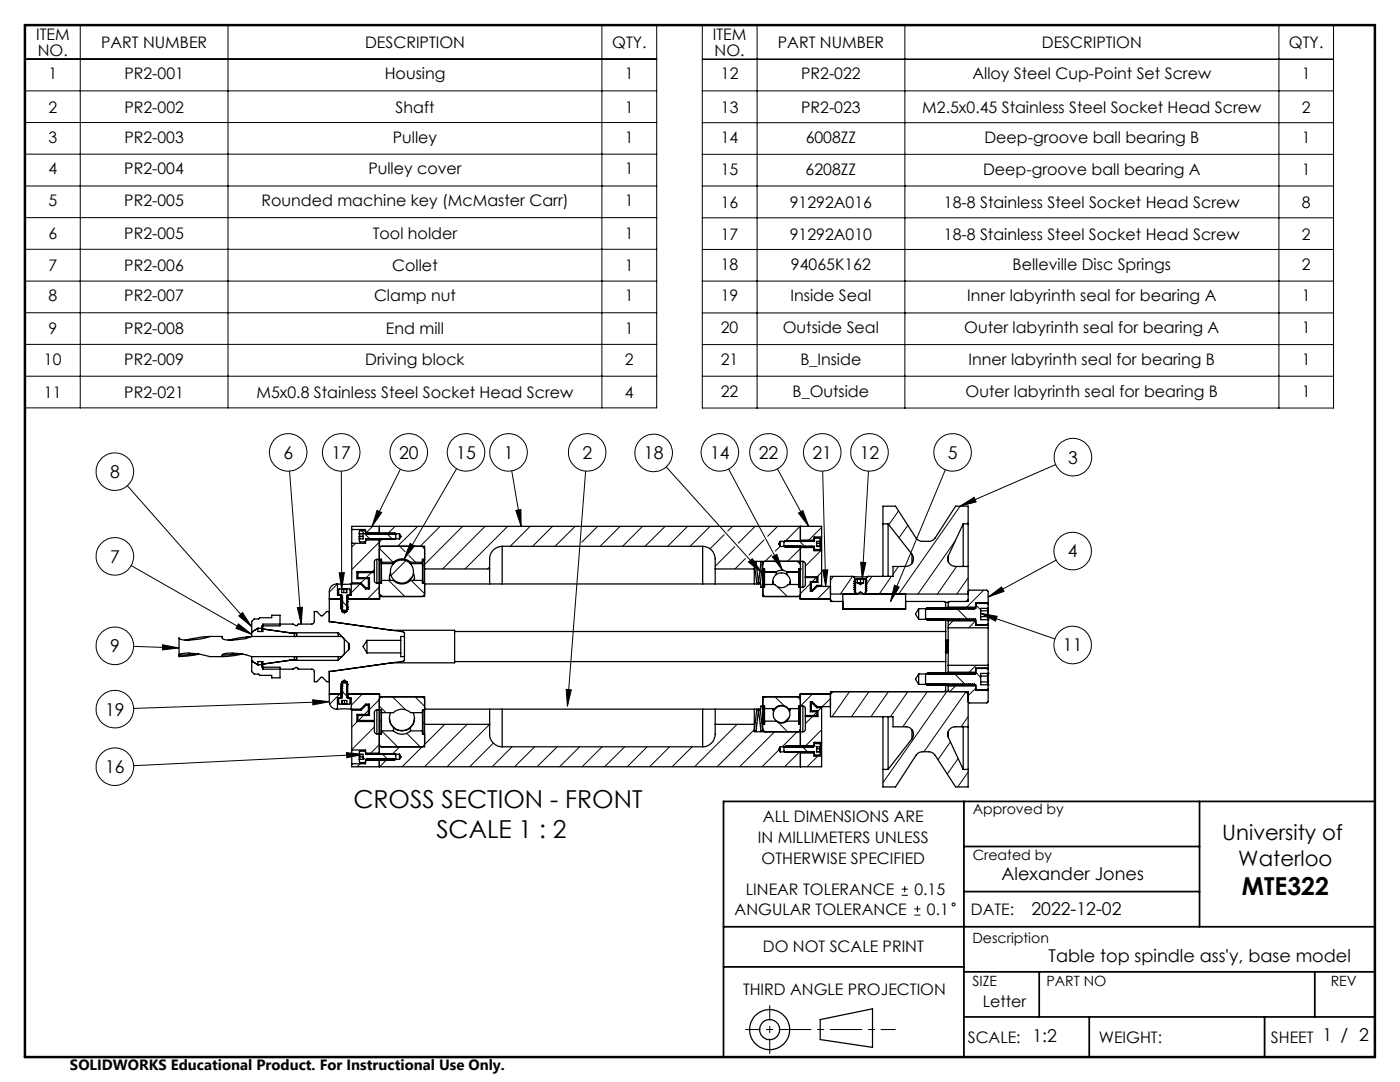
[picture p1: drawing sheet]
<svg xmlns="http://www.w3.org/2000/svg" width="279mm" height="216mm" viewBox="0 0 279 216" stroke-linecap="round" stroke-linejoin="round" font-family="sans-serif">
<defs><g id="words">
<g font-size="4.9">
<text x="70.5" y="161.2">CROSS SECTION - FRONT</text>
<text x="87.1" y="167.2">SCALE 1 : 2</text>
<text x="247.8" y="178.6">MTE322</text>
</g>
<g font-size="4.2">
<text x="243.9" y="167.6">University of</text>
<text x="247.1" y="172.8">Waterloo</text>
</g>
<g font-size="3.5">
<text x="22" y="95.4">8</text>
<text x="56.6" y="91.5">6</text>
<text x="66.2" y="91.5">17</text>
<text x="79.6" y="91.5">20</text>
<text x="91.1" y="91.5">15</text>
<text x="100.5" y="91.5">1</text>
<text x="116.2" y="91.5">2</text>
<text x="128.5" y="91.6">18</text>
<text x="141.7" y="91.5">14</text>
<text x="151.4" y="91.5">22</text>
<text x="162.2" y="91.5">21</text>
<text x="171.6" y="91.5">12</text>
<text x="189.1" y="91.5">5</text>
<text x="213.2" y="92.5">3</text>
<text x="22" y="112.3">7</text>
<text x="213.1" y="111.2">4</text>
<text x="22" y="130.1">9</text>
<text x="212.1" y="130">11</text>
<text x="21" y="142.8">19</text>
<text x="21" y="154.3">16</text>
<text x="199.9" y="175.6">Alexander Jones</text>
<text x="205.9" y="182.6">2022-12-02</text>
<text x="209.3" y="192">Table top spindle ass'y, base model</text>
</g>
<g font-size="3.2">
<text x="7.2" y="8">ITEM</text>
<text x="7.6" y="11.2">NO.</text>
<text x="20.2" y="9.6">PART NUMBER</text>
<text x="72.9" y="9.6">DESCRIPTION</text>
<text x="122.2" y="9.6">QTY.</text>
<text x="142.3" y="8">ITEM</text>
<text x="142.6" y="11.2">NO.</text>
<text x="155.2" y="9.6">PART NUMBER</text>
<text x="207.9" y="9.6">DESCRIPTION</text>
<text x="257.2" y="9.6">QTY.</text>
<text x="9.7" y="15.8">1</text>
<text x="24.8" y="15.8">PR2-001</text>
<text x="76.8" y="15.8">Housing</text>
<text x="124.7" y="15.8">1</text>
<text x="143.9" y="15.9">12</text>
<text x="159.9" y="15.9">PR2-022</text>
<text x="194.1" y="15.9">Alloy Steel Cup-Point Set Screw</text>
<text x="259.8" y="15.9">1</text>
<text x="9.7" y="22.5">2</text>
<text x="24.8" y="22.5">PR2-002</text>
<text x="79" y="22.5">Shaft</text>
<text x="124.7" y="22.5">1</text>
<text x="143.9" y="22.5">13</text>
<text x="159.9" y="22.5">PR2-023</text>
<text x="184.1" y="22.5">M2.5x0.45 Stainless Steel Socket Head Screw</text>
<text x="259.8" y="22.5">2</text>
<text x="9.7" y="28.5">3</text>
<text x="24.8" y="28.5">PR2-003</text>
<text x="78.4" y="28.5">Pulley</text>
<text x="124.7" y="28.5">1</text>
<text x="143.9" y="28.5">14</text>
<text x="160.8" y="28.5">6008ZZ</text>
<text x="196.5" y="28.5">Deep-groove ball bearing B</text>
<text x="259.8" y="28.5">1</text>
<text x="9.7" y="34.8">4</text>
<text x="24.8" y="34.8">PR2-004</text>
<text x="73.5" y="34.8">Pulley cover</text>
<text x="124.7" y="34.8">1</text>
<text x="143.9" y="34.8">15</text>
<text x="160.8" y="34.8">6208ZZ</text>
<text x="196.2" y="34.8">Deep-groove ball bearing A</text>
<text x="259.8" y="34.8">1</text>
<text x="9.7" y="41.1">5</text>
<text x="24.8" y="41.1">PR2-005</text>
<text x="52.2" y="41.1">Rounded machine key (McMaster Carr)</text>
<text x="124.7" y="41.1">1</text>
<text x="143.9" y="41.5">16</text>
<text x="157.6" y="41.5">91292A016</text>
<text x="188.4" y="41.5">18-8 Stainless Steel Socket Head Screw</text>
<text x="259.8" y="41.5">8</text>
<text x="9.7" y="47.8">6</text>
<text x="24.8" y="47.8">PR2-005</text>
<text x="74.4" y="47.8">Tool holder</text>
<text x="124.7" y="47.8">1</text>
<text x="143.9" y="47.8">17</text>
<text x="157.6" y="47.8">91292A010</text>
<text x="188.4" y="47.8">18-8 Stainless Steel Socket Head Screw</text>
<text x="259.8" y="47.8">2</text>
<text x="143.8" y="53.8">18</text>
<text x="157.9" y="53.8">94065K162</text>
<text x="202.1" y="53.8">Belleville Disc Springs</text>
<text x="259.8" y="53.8">2</text>
<text x="9.7" y="54.1">7</text>
<text x="24.8" y="54.1">PR2-006</text>
<text x="78.3" y="54.1">Collet</text>
<text x="124.7" y="54.1">1</text>
<text x="9.7" y="60.1">8</text>
<text x="24.8" y="60.1">PR2-007</text>
<text x="74.6" y="60.1">Clamp nut</text>
<text x="124.7" y="60.1">1</text>
<text x="143.8" y="60.1">19</text>
<text x="157.8" y="60.1">Inside Seal</text>
<text x="193" y="60.1">Inner labyrinth seal for bearing A</text>
<text x="259.8" y="60.1">1</text>
<text x="9.7" y="66.7">9</text>
<text x="24.8" y="66.7">PR2-008</text>
<text x="77" y="66.7">End mill</text>
<text x="124.7" y="66.7">1</text>
<text x="143.8" y="66.5">20</text>
<text x="156.2" y="66.5">Outside Seal</text>
<text x="192.4" y="66.5">Outer labyrinth seal for bearing A</text>
<text x="259.8" y="66.5">1</text>
<text x="8.8" y="72.8">10</text>
<text x="24.8" y="72.8">PR2-009</text>
<text x="72.9" y="72.8">Driving block</text>
<text x="124.7" y="72.8">2</text>
<text x="143.8" y="72.8">21</text>
<text x="159.7" y="72.8">B_Inside</text>
<text x="193.3" y="72.8">Inner labyrinth seal for bearing B</text>
<text x="259.8" y="72.8">1</text>
<text x="8.8" y="79.4">11</text>
<text x="24.8" y="79.4">PR2-021</text>
<text x="51.2" y="79.4">M5x0.8 Stainless Steel Socket Head Screw</text>
<text x="124.7" y="79.4">4</text>
<text x="143.8" y="79.1">22</text>
<text x="158.2" y="79.1">B_Outside</text>
<text x="192.7" y="79.1">Outer labyrinth seal for bearing B</text>
<text x="259.8" y="79.1">1</text>
<text x="152.3" y="164.1">ALL DIMENSIONS ARE</text>
<text x="151.3" y="168.2">IN MILLIMETERS UNLESS</text>
<text x="152" y="172.4">OTHERWISE SPECIFIED</text>
<text x="148.9" y="178.6">LINEAR TOLERANCE</text>
<text x="182.5" y="178.6">0.15</text>
<text x="146.6" y="182.6">ANGULAR TOLERANCE</text>
<text x="185" y="182.6">0.1</text>
<text x="193.8" y="182.6">DATE:</text>
<text x="152.2" y="190">DO NOT SCALE PRINT</text>
<text x="148.3" y="198.5">THIRD ANGLE PROJECTION</text>
<text x="196.1" y="200.9">Letter</text>
<text x="193.1" y="208.1">SCALE: 1:2</text>
<text x="219.3" y="208.1">WEIGHT:</text>
<text x="253.6" y="208.1">SHEET 1 / 2</text>
</g>
<text font-size="3" x="14" y="213.5">SOLIDWORKS Educational Product. For Instructional Use Only.</text>
<g font-size="2.8">
<text x="194.1" y="162.5">Approved by</text>
<text x="194.1" y="171.5">Created by</text>
<text x="194.1" y="188.1">Description</text>
<text x="194.1" y="196.7">SIZE</text>
<text x="208.8" y="196.7">PART NO</text>
<text x="265.6" y="196.7">REV</text>
</g>
</g></defs>
<g fill="none" stroke="#000" stroke-width=".2">
<path d="M5.1 5h126v76.4h-126zM5.1 11.8h126M5.1 18.1h126M16 5v76.4M45.5 5v76.4M120.1 5v76.4M140.2 5h125.9v76.4h-125.9zM140.2 18.1h125.9M140.2 11.8h125.9M151.1 5v76.4M180.6 5v76.4M255.2 5v76.4"/>
<path d="M5.1 24.4h126M5.1 30.8h126M5.1 37.1h126M140.2 30.8h125.9M140.2 37.1h125.9M140.2 24.5h125.9M5.1 43.4h126M5.1 49.7h126M5.1 56.1h126M140.2 56.1h125.9M140.2 43.5h125.9M140.2 49.8h125.9"/>
<path d="M5.1 62.4h126M5.1 68.7h126M5.1 75.1h126M140.2 75.1h125.9M140.2 62.4h125.9M140.2 68.8h125.9M25.4 96.9l24.8 28.2M57.8 94l2.3 30.5M68.1 94l.1 23.6M79.9 93.6l-5.6 11.4M91.1 93.5l-10.5 18M102.1 93.9l1.9 11.1"/>
<path d="M116.9 94l-3.7 46.9M133 93.2l19 21.1M145.4 93.6l10.7 20.2M155.2 93.6l6.2 11.4M164.2 94l.6 23M173.3 94l-1.2 21.5M188.7 93.7l-11 26.3M210.7 92.7l-19.1 8.3M26.2 112.9l24 13.7M67.3 116.5l-1.6 1.6M67.7 114.3h1l-.5 3.3zM68.2 119.9l1.1 1.1"/>
<path d="M69.6 118.8l-.1 .1M71 108.4l-.8 .7M71.9 116.5l-1.8 1.8M72.1 105.9l1.7 1.6M72.9 115.5l-.9 .8M74.1 114.3l-1 1M74.3 105.1l-1.2 1.2M74.7 113.6l-.4 .5M75.2 101.8l1 .5-1.9 2.7zM75.7 118.5l.6 .5M75.7 117.1l-2.4 2.4M75.7 109.5l2.8 2.7"/>
<path d="M76.1 112.2l-.3 .3M76.3 107.5l-6.1 6.2M77.2 106.4l1.1 1.2M77.6 115.8l3.2 3.2M78.8 105l-1.4 1.5M79.8 109l1.1 1.1M81 111.9l-3 2.9M81.6 110.8l1.3 1.4M81.8 108.4l.9 .5-2.1 2.6zM82.1 115.8l2.6 2.7M82.3 115l-1.1 1.1M83.4 105l-4.1 4"/>
<path d="M84.2 109l.5 .5M84.6 112.7l-.3 .3M87.8 105l-3.9 4M92.3 105l-7.6 7.6M96.8 105l-8.5 8.5M97.7 113.1l-.4 .4M101.3 105l-8.5 8.5M102.9 101.8l1.1-.1v3.3zM105.8 105l-4 4M110.3 105l-4 4M114.8 105l-4 4M119.3 105l-3.2 3.2"/>
<path d="M123.8 105l-4 4M128.2 105l-4 4M132.8 105l-4.1 4M137.2 105l-4 4M141.7 105l-4 4M144.5 106.7l-2.8 2.8M146.2 105l-1 1M146.6 109.1l-3.9 3.9M148.8 111.4l-2.1 2.1M149.4 112.1l.7-.6 1.9 2.8zM150.7 105l-3.3 3.4M152.2 112.5l-.4 .4"/>
<path d="M152.2 118.6l.4 .4M152.5 107.7l-3 3M152.6 116.6l-.3 .3M154 110.7l-1.3 1.3M154.1 111.1l.9-.5 1.1 3.2zM154.6 112l.1 .1M155.2 117.1l1.9 1.9M155.2 105l-2 2M155.7 109l-1 1M156.3 113.7l.1 .1M159.1 112l.6 .6M159.2 116.6l.2 .2"/>
<path d="M159.3 102.4l.9-.5 1.2 3.1zM159.5 107.9l1.1 1.1M159.6 114.1l-.2 .2M159.7 105l-3 3M159.9 109.3l-2.7 2.7M161.7 116.5l-2 2M162 116.2h-.1M162.9 115.3l-.8 .7M163.4 107.4l.3 .3M163.8 109.9l-3.1 3.1M163.9 105.3l-2.5 2.5M164 114.2l-.9 .9"/>
<path d="M164.2 113.7h1l-.4 3.3zM165.6 117l-2.5 2.5M166.3 115l-.6 .8M170.1 115l-2.4 3.5M171.1 116.1l-.5 .4M171.8 112.2l1 .1-.7 3.2zM174 115l-1.2 1.8M177.9 115l-2.4 3.5M178.5 116.8l1 .4-1.8 2.8zM179.3 102l-1.9 2.7M179.3 113l-1.1 1.6M181.2 104.8l-1.8 2.5"/>
<path d="M190.7 107.9l-7.5 10.6M190.9 113l-3.8 5.5M191.6 101l-12.2 17.5M191.6 101l2.8-1.8 .4 1zM193.2 104.2l-.2 .3M193.2 115.3l-2.2 3.2M196.3 117.8l-3.4 3.3M197.2 119.1l2.7-2 .5 .9zM210.8 111.8l-13.6 7.3M26.7 129l9 .3M32.4 128.7l3.3 .6-3.3 .4zM47.6 124.5l2.6 2.1-3.1-1.2z"/>
<path d="M47.7 122.9l.7-.7 1.8 2.9zM59.3 121.2h1.1l-.3 3.3zM62.4 139.6l3.3 .4-3.3 .7zM67.8 138.5l-2 2M68.1 137.8l.1 .1M68.2 137.9l1 1M69.6 139.3l.2 .2M72.3 138.5l-2.2 2.2M75.7 139.6l-2 2M78.3 139l2.6 2.6M82.8 139l1.9 1.9M113 137.5l1 .2-.8 3.2z"/>
<path d="M154.7 139l1.8 1.8M159.1 139l.6 .6M162.1 138.5l-2.4 2.4M165.7 139.4l-1.6 1.6M169.5 138l-3.4 5M173.4 138l-3.5 5M177.3 138l-3.5 5M181.2 138l-3.5 5M185.1 138l-4.9 7M188.9 138l-12.7 18.2M190.2 123.9l-1 1M190.4 134.3l2.3 2.3"/>
<path d="M190.7 136.9l-1.2 1.1M190.9 121.4l2.4 2.3M192.8 138.1l-8.4 11.9M194.7 123.9l-1.4 1.4M194.7 137.3l-1.5 1.5M194.7 134.2l1 1M194.7 120.7l1 1M194.8 132.8l-1.4 1.3M195.7 122.4l14.8 5.1M195.7 122.4l3.3 .6-.3 .9zM197.2 136.6v.1M65.7 140l-39 1.4"/>
<path d="M69.1 150.2l3.4 .3-3.3 .7zM71.3 144l-1.1 1.1M71.9 152.4l-.6 .6M72.5 151.1l.5 .5M72.5 150.5l-45.8 2.3M72.5 142.8l-1 1M73.5 141.8l-.8 .8M74.7 145.1l-4.5 4.5M75.7 140.9l1.3 1.3M75.7 148.6l-1.7 1.7M76.1 143.7l-.3 .3M76.2 145.8l3.1 3.2"/>
<path d="M76.3 150.4l1.1 1.2M77.3 151.5l-1.5 1.5M79.8 149l-1.5 1.5M81.2 146.3l2.7 2.7M84.2 149l-3.9 4M84.6 144.1l-.3 .4M88.8 144.5l-4.1 4.1M93.2 144.5l-8.5 8.5M97.7 144.5l-8.5 8.5M98.5 148.3l-4.8 4.7M102.2 149l-4 4M106.7 149l-4 4"/>
<path d="M111.2 149l-4 4M115.7 149l-4 4M120.2 149l-4 4M124.7 149l-4.1 4M129.2 149l-4 4M133.6 149l-4 4M138.1 149l-4 4M147.1 144.5l-8.5 8.5M150.5 145.6l-7.4 7.4M150.7 144.1l.4 .3M152 144.1l-.3 .3M152.2 145.6l.5 .4"/>
<path d="M152.6 143.5l-.3 .3M154.6 146l-7 7M154.9 141.2l-.2 .3M155.3 144.1l1.9 1.9M155.5 149.6l-3.4 3.4M156.5 149.8l.2 .3M157.6 143.1l-1.1 1M159.1 146l-3 3M159.6 150l-3 3M159.6 141l-.2 .3M160.1 149l1.1 1.1M162.1 143l-1.4 1.4"/>
<path d="M163 142.1l-.7 .7M163.2 150.9l-2.1 2.1M163.9 141.2l-.7 .7M164 145.6l-3.2 3.2M189.7 148l-2.5 3.6M191.2 151.4l-2.1 3M193.2 143l-1.4 2M193.2 154.1l-2.1 2.9M180 178.6h1.2M180 177.4h1.2M180.6 176.8v1.2M182.5 182.6h1.2"/>
<path d="M182.5 181.4h1.2M183.1 180.8v1.2"/>
<circle cx="22.9" cy="94.1" r="3.7"/>
<circle cx="57.5" cy="90.3" r="3.8"/>
<circle cx="68.1" cy="90.3" r="3.8"/>
<circle cx="81.6" cy="90.3" r="3.7"/>
<circle cx="93" cy="90.3" r="3.8"/>
<circle cx="101.5" cy="90.3" r="3.7"/>
<circle cx="117.2" cy="90.3" r="3.7"/>
<circle cx="130.5" cy="90.4" r="3.7"/>
<circle cx="143.7" cy="90.3" r="3.8"/>
<circle cx="153.4" cy="90.3" r="3.7"/>
<circle cx="164.1" cy="90.3" r="3.7"/>
<circle cx="173.5" cy="90.3" r="3.7"/>
<circle cx="190.1" cy="90.3" r="3.7"/>
<circle cx="214.1" cy="91.2" r="3.7"/>
<circle cx="22.9" cy="111" r="3.7"/>
<circle cx="214.1" cy="109.9" r="3.7"/>
<circle cx="22.9" cy="128.9" r="3.7"/>
<circle cx="214.1" cy="128.7" r="3.7"/>
<circle cx="22.9" cy="141.5" r="3.7"/>
<circle cx="22.9" cy="153" r="3.7"/>
<circle cx="190.3" cy="180.5" r=".29"/>
</g>
<g fill="none" stroke="#000" stroke-width=".25">
<path d="M65.7 119.5h2.5M67.3 116.5h2.8M67.3 116.5a1.5 1.5 0 0 0-1.6 1.5v6.1h.5M67.3 116.5v2.3h.8M68 118.8v.7M68.1 119.5h.1M68.1 119l.1 .1M68.1 119.2l.1 .1M68.1 118.8l.1 .1M68.1 119.9l.1 .1M68.1 119.7l.1 .1M68.1 119.5l.1 .1"/>
<path d="M68.1 118.8h.1M68.1 119.9h.1M68.1 119.7h.1M68.1 119h.1M68.1 119.2h.1M68.2 117.5v.1M68.2 117.5h.1M68.2 117.5h.4M68.2 117.5l-.6 .1 .1 1.2M68.2 117.6v.7h1v-.7M68.2 119.8h.1M68.2 119.8l-.1 .1"/>
<path d="M68.2 119.6l-.1 .1M68.2 119.3l-.1 .2M68.2 119.3h.1M68.2 119.1l-.1 .1M68.2 118.9l-.1 .1M68.2 119.5v2.5M68.6 117.5h.5M68.6 117.5v.8M69.1 117.5l.1 .1M69.1 117.5h.2M69.1 117.5v.8M69.2 119.7h.1"/>
<path d="M69.2 118.8h.1M69.2 118.8l.2 .1M69.2 119.5h.1M69.2 119.5l.2 .1-.2 .1M69.2 119.7l.2 .1M69.2 119.9l.2 .1M69.2 119.9h.1M69.3 117.5l.6 .1-.2 1.2M69.3 117.5l-.1 .1M69.3 118.9h.1M69.3 119.8h.1M69.3 119.1h.1"/>
<path d="M69.3 119.3h.1M69.4 118.9l-.2 .1 .2 .1M69.4 119.1l-.2 .1 .2 .1M69.4 119.3h.1M69.4 119.3l-.2 .2M69.4 119.8l-.2 .1M69.4 119.8h.1M69.5 118.8v.7M70.1 116.5v2.3h-.9M70.2 116.3v.2M70.2 105.7v2.7M70.2 105.7h2.8v.8"/>
<path d="M70.2 105.7v-.7h93.8v2.1M70.2 108.4v7.9M70.2 116.3h1.8M71.4 115.3v.2M71.4 115.3h2.3v2.2h-.7l-1-1h-1.9M71.7 107.5h.1M71.7 107.5v.1M71.7 106.5h.1M71.7 106.4v.1M71.7 107v.5M71.7 106.5v.5M71.7 107.6l.1 .5 1.2-.1"/>
<path d="M71.7 106.4l.1 .1M71.7 107h.8M71.8 107.5l-.1 .1M71.8 106.5h.7v1h-.7M72 116.3v.3M72 116.3l1.1 1M73 107.7h2.7M73 106.3h2.7M73 106l-1.2-.1-.1 .5M73 107.6v-.1v.9h-2.8M73.1 117.3v.2M73.1 107.6h.1"/>
<path d="M73.1 106.5h.1M73.1 117.3h.4M73.1 106.4v.1M73.1 107.5v.1M73.1 106.4h.1M73.1 107.5h.1M73.2 107.5l-.1 .1M73.2 107.5l.1 .1M73.2 106.4l.1 .1M73.3 107.6h.1M73.3 106.5h.1M73.4 107.5l-.1 .1"/>
<path d="M73.4 106.4l-.1 .1M73.4 107.5h.1M73.4 106.4h.1M73.4 106.4l.1 .1 .1-.1M73.4 107.5l.1 .1M73.5 117.3v.2M73.5 107.6h.1M73.6 107.5l-.1 .1M73.6 106.4l.1 .1 .1-.1M73.6 107.5l.1 .1M73.6 106.4h.1M73.7 107.6h.1"/>
<path d="M73.8 107.5l-.1 .1M73.8 107.5l.2 .1M73.8 107.5h.1M73.8 106.4h.1M73.8 106.4l.1 .1 .1-.1M74 107.6h.1M74 107.5v.1M74 106.4l.2 .1 .1-.1M74 107.5l.2 .1M74 106.4h.1M74.2 107.6h.1M74.3 107.5l-.1 .1"/>
<path d="M74.3 107.5l.1 .1M74.3 106.4l.1 .1M74.3 106.4h.1M74.4 107.6h.1M74.4 106.5h.1M74.5 107.5l-.1 .1M74.5 107.5l.1 .1M74.5 106.4l-.1 .1M74.5 106.4l.1 .1 .1-.1M74.5 106.4h.1M74.6 107.6h.1M74.7 107.5l-.1 .1"/>
<path d="M74.7 114.1v.2M74.7 114.3v1.7l.2 .3 .3 .1M74.7 114.1h-3.5v1.4h2.3v1.8M74.7 106.4h.1M74.7 114.3h-3.3v1M74.7 107.5h.1M74.8 107.5v.1M74.8 106.4v.1M74.8 106.5h.1M74.9 107.6h.1M75 107.5l-.1 .1M75 107.5l.1 .1"/>
<path d="M75 107.5h.1M75 106.4l-.1 .1M75 106.4h.1M75 106.4l.1 .1M75 106.4h-.1M75.1 106.5h.1M75.1 107.6h.1M75.2 107.5l-.1 .1M75.2 106.4l-.1 .1M75.2 107.5h.1M75.2 106.4h.1M75.2 111.6l-.3 .1-.2 .3v2.1"/>
<path d="M75.2 107.5l.1 .1M75.2 106.4l.1 .1 .1-.1M75.2 111.6v4.8M75.2 111.6h.9v4.8h-.9M75.3 107.6h.1M75.4 107.5l-.1 .1M75.4 106.4l.1 .1 .1-.1M75.4 107.5l.1 .1M75.4 106.4h.1M75.5 107.6h.1M75.6 107.5l-.1 .1M75.6 107.5l.2 .1"/>
<path d="M75.6 107.5h.1M75.6 106.4h.1M75.6 106.4l.1 .1M75.7 111.6v4.8M75.7 111.9v4.5M75.7 111.6v.3M75.7 118.5l.3 .4 .3 .1M75.7 109h9v4.5M75.7 105v1.5h4M75.7 116.4v3.1M75.7 111.9h.1M75.8 106.5v-.1l.2 .1"/>
<path d="M75.8 107.6h.1M75.8 106.5h.1M75.8 111.6v4.8M75.8 107.5l.2 .1M75.8 107.5v.1M75.8 107.5h.1M76 106.5l.1-.1 .1 .1M76 107.6h.1M76 106.5h.1M76.1 107.5l.1 .1M76.1 107.5l-.1 .1M76.1 107.5h.1"/>
<path d="M76.1 115.8h2.4a2.47 2.47 0 0 0 3.5 0h2.3M76.1 112.5h2.4M76.1 112.2h2.4M76.2 107.6h.1M76.2 106.5h.1M76.2 106.5l.1-.1 .1 .1M76.3 109l-.3 .1-.3 .5M76.3 107.5l.1 .1M76.3 107.5l-.1 .1M76.3 107.5h.1M76.4 107.6h.1M76.4 106.5h.1"/>
<path d="M76.5 107.5l-.1 .1M76.5 106.4l-.1 .1M76.5 107.5h.1M76.5 106.4h.1M76.6 107.5v.1M76.6 106.4v.1M76.7 107.6h.1M76.7 106.5h.1M76.8 107.5l.1 .1M76.8 107.5h.1M76.8 107.5l-.1 .1M76.8 106.4l-.1 .1"/>
<path d="M76.8 106.4h.1M76.8 106.4l.1 .1M76.8 107.5h-.1M76.9 106.5l.1-.1 .1 .1M76.9 107.6h.1M76.9 106.5h.1M77 107.5l.1 .1M77 107.5l-.1 .1M77 107.5h.1M77.1 106.5l.1-.1 .1 .1M77.1 107.6h.1M77.1 106.5h.1"/>
<path d="M77.2 107.5l.1 .1M77.2 107.5l-.1 .1M77.2 107.5h.1M77.3 107.6h.1M77.4 107.5l.2 .1M77.4 107.5h.1M77.4 107.5l-.1 .1M77.4 106.4v.1M77.4 106.4h.1M77.4 106.4l.1 .1M77.6 106.5v-.1l.2 .1M77.6 107.6h.1"/>
<path d="M77.6 106.5h.1M77.6 107.5l.2 .1M77.6 107.5v.1M77.6 107.5h.1M77.8 107.6h.1M77.8 106.5h.1M77.9 107.5l-.1 .1M77.9 106.4l-.1 .1M77.9 107.5h.1M77.9 106.4h.1M77.9 107.5l.1 .1M77.9 106.4l.1 .1"/>
<path d="M77.9 114.3l-.1 .5v1M78 107.6h.1M78 106.5h.1M78 106.5l.1-.1 .1 .1M78.1 107.5l.1 .1M78.1 107.5l-.1 .1M78.1 107.5h.1M78.2 107.6h.1M78.2 106.5h.1M78.3 107.5l-.1 .1M78.3 106.4l-.1 .1M78.3 107.5h.1"/>
<path d="M78.3 106.4h.1M78.4 107.5l.1 .1M78.4 106.4v.1M78.5 107.6h.1M78.5 106.5h.1M78.5 112.2v.3M78.5 112.2a2.47 2.47 0 0 1 3.4 0M78.5 112.5h.1M78.6 107.5l.1 .1M78.6 107.5h.1M78.6 107.5l-.1 .1M78.6 106.4l-.1 .1"/>
<path d="M78.6 106.4h.1M78.6 106.4l.1 .1M78.6 107.5h-.1M78.7 107.6h.1M78.7 106.5h.1M78.8 106.4l-.1 .1M78.8 106.4h.1M78.8 106.4l.2 .3v.7l-.2 .1M78.8 107.5l-.1 .1M78.8 107.5h.1M79.7 106.5v1M79.7 107.5h-4v4.1"/>
<path d="M79.7 106.5l.3 .5-.3 .5M81.9 112.2v.3M81.9 112.5h.1M81.9 112.5h2.4M81.9 112.2h2.4M82.5 114.3l.2 1v.5M84.2 109l.4 .2 .1 .4M84.6 111.6v4.8M84.6 111.9h.1M84.7 118.5l-.1 .4-.4 .1M84.7 113.5v2.9M84.7 116.4v2.6h-8.9v.5h-6.5v2.5"/>
<path d="M84.7 111.6h-.4v4.8h.4M84.7 113.5h13M97.7 113.5v3M100.2 109a2.53 2.53 0 0 0-2.5 2.5v2M100.2 109v7.5M100.2 109h40M140.2 109a2.53 2.53 0 0 1 2.5 2.5v2M140.2 109v7.5M142.7 113.5v3M142.7 113.5h7.8M150.5 113.5v3M151 116.4v.1"/>
<path d="M151.4 116.3v.2M151.4 116.3l.3 .1M151.4 116.3l-.5-4.2-.4 .1 .5 4.2M151.4 116.3l-.4 .1M151.7 116.4v.1M152.2 112.2v.3M152.2 113.5v5.5h7.5v.5h6M152.2 113.5h.1M152.2 118.5l.2 .4 .3 .1M152.2 113.5h.4v3.7h-.8v-.7h-67.1M152.2 112.2l-.3-.1-.5 4.2M152.2 112.2l-.5 4.2"/>
<path d="M152.2 112.5v1M152.3 113.5v3.7M152.6 116.6h2a1.73 1.73 0 0 0 2.7 0h2.1M152.6 114.2h2.3M152.6 114.1h2.3M152.7 112l-.3 .1-.2 .4M154.3 116.6a1.74 1.74 0 0 1 1.7-2.3 1.74 1.74 0 0 1 1.6 2.3M154.9 114.2v.5M154.9 114.1v.1M154.9 114.1a1.82 1.82 0 0 1 2.2 0M155.7 108v1M155.7 109h4"/>
<path d="M155.7 108l-.3 .5 .3 .5M156.7 108l-.2 .2v.7l.2 .2 .1-.1M156.7 108h.1M156.8 109h.1M156.8 107.9l-.1 .1M156.8 107.9l.1 .1M156.8 109l.1 .1 .1-.1M156.8 107.9h.1M157 109h.1M157 107.9l-.1 .1M157 107.9h.1M157 107.9l.1 .1"/>
<path d="M157 109l.1 .1 .1-.1M157.1 114.2v.5M157.1 114.1v.1M157.1 114.2h2.3M157.1 114.1h2.3M157.2 108h.1M157.2 109h.1M157.2 107.9v.1M157.2 107.9l.1 .1M157.2 109l.1 .1M157.2 107.9h.1M157.3 109.1h.1"/>
<path d="M157.4 108h.1M157.4 109h.1M157.4 107.9v.1M157.4 109v.1M157.4 107.9h.1M157.5 107.9l.1 .1M157.5 109l.1 .1M157.6 108h.1M157.6 109.1h.1M157.7 109h.1M157.7 107.9l-.1 .1M157.7 109l-.1 .1"/>
<path d="M157.7 107.9h.1M157.7 107.9l.1 .1M157.7 109l.1 .1M157.8 109.1h.1M157.8 108h.1M157.9 109h.1M157.9 107.9l-.1 .1M157.9 107.9l.1 .1M157.9 109l.1 .1 .1-.1M157.9 109l-.1 .1M157.9 107.9h.1M158.1 109h.1"/>
<path d="M158.1 107.9l-.1 .1M158.1 107.9l.2 .1M158.1 109l.2 .1M158.1 107.9h.1M158.3 108h.1M158.3 109.1h.1M158.4 109h.1M158.4 107.9l-.1 .1M158.4 107.9l.1 .1M158.4 109l.1 .1 .1-.1M158.4 109l-.1 .1M158.4 107.9h.1"/>
<path d="M158.5 108h.1M158.6 109h.1M158.6 107.9l-.1 .1M158.6 107.9l.1 .1M158.6 109l.1 .1 .1-.1M158.6 107.9h.1M158.8 107.9l-.1 .1M158.8 107.9h.1M158.8 107.9l.1 .1M158.8 109l.1 .1 .1-.1M158.8 109h.1M159 108h.1"/>
<path d="M159 109h.1M159 107.9v.1M159 107.9l.1 .1M159 109l.1 .1M159 107.9h.1M159.1 109.1h.1M159.2 108h.1M159.2 112l.4 .1 .1 .4M159.2 109h.1M159.2 107.9v.1M159.2 109v.1M159.2 107.9h.1"/>
<path d="M159.3 107.9l.1 .1M159.3 109l.1 .1M159.4 108h.1M159.4 109.1h.1M159.5 109h.1M159.5 107.9l-.1 .1M159.5 109l-.1 .1M159.5 107.9h.1M159.5 107.9l.1 .1M159.5 109l.1 .1M159.6 109.1h.1M159.6 108h.1"/>
<path d="M159.6 113.5v3.7M159.7 109h.1M159.7 107.9l-.1 .1M159.7 107.9l.1 .1M159.7 109l-.1 .1M159.7 107.9h.1M159.7 109v3.5M159.7 109l.1 .1M159.7 113.5v6M159.7 113.5h.1M159.7 118.5l-.1 .4-.4 .1M159.7 105v3h-4"/>
<path d="M159.7 112.5v1M159.7 109.3h2.8M159.7 107.8h2.8M159.7 113.5h-.3v3.7h.8M159.8 109.1l.1-.1 .2 .1M159.8 109.1h.1M159.9 107.9l-.1 .1M159.9 107.9l.2 .1M159.9 107.9h.1M160.1 108h.1M160.1 109.1l.1-.1 .1 .1M160.1 109.1h.1"/>
<path d="M160.2 107.9l-.1 .1M160.2 107.9l.1 .1M160.2 107.9h.1M160.2 112l.4 .1 .1 .3v2.7M160.2 112v5.2M160.2 112h-9.7v1.5M160.3 109.1l.1-.1 .1 .1M160.3 109.1h.1M160.4 107.9l-.1 .1M160.4 107.9l.1 .1M160.4 107.9h.1M160.5 109.1h.1"/>
<path d="M160.6 107.9l-.1 .1M160.6 107.9h.1M160.6 107.9l.2 .1M160.6 109l.2 .1M160.6 109h.1M160.6 109l-.1 .1M160.7 115.1v.2M160.7 115.3v1.4l-.2 .4-.3 .1M160.7 115.1h2.5v1.1h-1.3v1.6M160.7 115.3h2.3v.7M160.8 109.1h.1M160.8 107.9v.1"/>
<path d="M160.8 109v.1M160.8 109h.1M160.8 107.9h.1M160.9 107.9v.1M160.9 109v.1M160.9 108h.1M160.9 109.1h.1M161 109.1h.1M161 107.9v.1M161 109v.1M161 109h.1M161 107.9h.1"/>
<path d="M161.1 107.9l.1 .1M161.1 109l.1 .1M161.2 108h.1M161.2 109.1h.1M161.3 107.9l-.1 .1M161.3 109l-.1 .1M161.3 109h.1M161.3 107.9h.1M161.3 107.9l.1 .1M161.3 109l.1 .1M161.4 109.1l.1-.1 .1 .1M161.4 109.1h.1"/>
<path d="M161.5 107.9l-.1 .1M161.5 107.9l.1 .1M161.5 107.9h.1M161.6 109.1h.1M161.7 107.9l-.1 .1M161.7 107.9h.1M161.7 107.9l.2 .1M161.7 109l.2 .1M161.7 109h.1M161.7 109l-.1 .1M161.9 109.1l.1-.1 .1 .1M161.9 109.1h.1"/>
<path d="M161.9 117.8v.2M161.9 117.8h.1M162 107.9l-.1 .1M162 107.9l.1 .1M162 107.9h.1M162 117.8v.2M162.1 109.1l.1-.1 .1 .1M162.1 109.1h.1M162.2 107.9l-.1 .1M162.2 107.9l.1 .1M162.2 107.9h.1M162.3 108h.1"/>
<path d="M162.3 109.1h.1M162.4 107.9l-.1 .1M162.4 107.9h.1M162.4 109h.1M162.4 109l-.1 .1M162.4 109l.1 .9h1.5M162.5 107.5l1.1-.1 .1 .6M163 108.4h.7M163 108.9h.7M163 116.8v.3M163 116v.2M163 116.8h1"/>
<path d="M163 116.8l-1 1M163 116h-1.3v2h.4l1-1h2.6M163.7 109v.1M163.7 108.9v.1M163.7 108.9v.2M163.7 108.4v.5M163.7 108v.4M163.7 107.9l-.7 .1v1h.7M163.7 109.1l-.1 .5-1.1-.1M164 116.8v.2M164 107.1v2.8M164 107.1h-1.5l-.1 .8"/>
<path d="M164 109.9v6.9M165.7 118.5h27.5M165.7 119.6l.4 .4M168.2 118.5v3h12.5v-3M170.2 115l.9 .1 2.2-.1M170.2 115h-4.5v5h2.5M170.2 115l.5 .5M170.5 117.6l.2 .2M170.5 117.2l.2 .2M170.5 116.8l.2 .2M170.5 116.4l.2 .2M170.5 116l.2 .2"/>
<path d="M170.5 116.8h.1M170.5 116h.1M170.5 116.4h.1M170.5 117.6h.1M170.5 117.2h.1M170.5 115.6l.2 .2M170.5 115.6h.1M170.6 118.1h.1M170.6 118.1l.1 .1M170.7 118.1v.1M170.7 115.5h.3M170.7 117.7v.1"/>
<path d="M170.7 117.3v.1M170.7 116.9v.1M170.7 116.5v.1M170.7 116.1v.1M170.7 115.7v.1M170.7 115.5v3M170.7 117.8l-.2 .2 .1 .1M170.7 117.4l-.2 .2M170.7 117l-.2 .2M170.7 116.6l-.2 .2M170.7 116.2l-.2 .2M170.7 115.8l-.2 .2"/>
<path d="M170.7 115.8h.1M170.7 117h.1M170.7 118.2h.1M171 115.5h.1M171 115.5l-.5 .1M171 115.5l.1 .1M171.1 116.3h1.2M171.1 115.5v.1M171.1 115.5l.4 .1 .2-.1M171.1 115.5h.6M171.1 115.6v.7M171.1 116.3l.6 .4 .6-.4"/>
<path d="M171.7 115.5l.4 .1 .2-.1M171.7 115.5h.6M171.7 115.5v.8M172.3 115.5h.1M172.3 115.5v.1M172.3 115.6v.7M172.4 115.5l.3 .1M172.4 115.5l-.1 .1M172.7 115.6l.3 .2M172.7 116.4h.1M172.7 116.4l.3 .2-.3 .2 .3 .2M172.7 117.6h.1"/>
<path d="M172.7 117.6l.3 .2-.3 .2 .1 .1-.4 .4-.7-.4-.7 .4-.3-.3M172.7 115.6h.1M172.8 115.5h-.3M172.8 115.5v3M173 115.8l-.3 .2 .3 .2-.3 .2M173 117l-.3 .2 .3 .2-.3 .2M173 115.8h.1M173 117h.1M173.3 115l-.5 .5M176.2 104.5v-3.5h2.5l4.1 6.4a1.57 1.57 0 0 0 1.3 .6h1.2a1.57 1.57 0 0 0 1.3-.6l4.1-6.4h2.5v3.5M176.2 104.5v10.5M176.2 104.5h1"/>
<path d="M177.2 104.5v10.5M177.2 104.5l4.8 6.1M182 110.6a1.5 1.5 0 0 1 .2 1.6 1.5 1.5 0 0 1-1.4 .8h-2.6v2h-4.9M182 110.6v1.8M189.3 110.9a1.53 1.53 0 0 0 1.3 2.1h2.6M189.3 110.9v1.2M192.2 104.5v8.5M192.2 104.5h1M192.2 104.5l-2.9 6.4M193.2 104.5v8.5M193.2 118l.3-.2h3.5l.2 .2v2.3M193.2 113v7h-3.7l-.3 .3v.8"/>
<path d="M193.2 119.6l-.4 .4M35.7 130.7l.1-.1a7.3 7.3 0 0 1 4.1-.1l2 .5h2.4M39 130.4l-3.3 .3M39.7 130.5l-.8 .2-3.2 .3v-.3M41.9 127l-1.6 .1-3.4 .6M41.9 127h2.4v.4l.5 .2a6.7 6.7 0 0 0 2.9 0l1.3-.2M41.9 127a10.4 10.4 0 0 1-6 .5l-.2-.2v3.4M44.3 130.7l.1-.1a2.44 2.44 0 0 1 2-.3l2.6 .3 1.2 .4M44.3 130.7v.3M46.4 127.6l-.9 .1M47.6 130.4l-3.3 .3M48.4 130.5l-1.6 .3-2.5 .2"/>
<path d="M49.4 127.1l-3 .5M49.4 127.1l-.4 .3M50.2 127l-.8 .1M50.2 126.1h.1M50.2 131.9h.1M50.2 131.9l1.3 .7M50.2 131v3l.5 .5h.9l.3 .3h2.3v.5h1.7v-2.2h-3.6v-.5M50.2 127h18l.5 .5v3l-.5 .5h-18M50.2 127l-1.2 .4M51.5 125.4h.1M51.5 132.6h.1M51.5 125.4l-1.3 .7"/>
<path d="M51.5 132.6v-.6h1v1.5h6l.6-.3 .5 .3h2.7l.4 .4v2.1h.5l1-.9 1 .9h.5M51.5 132.6h.7M51.5 125.4h.7M52.2 125.4v.6M52.2 132v.6M52.2 125.4h.1M52.3 125.4v.6M52.3 132v.6M52.3 125.4v-.5h3.6v-2.1h-1.7v.5h-2.3l-.3 .2h-.9l-.5 .5v3M52.3 132.6h-.1M52.5 125.5l6.2 .9M52.5 132.5h.1"/>
<path d="M52.5 125.5h.1M52.5 125.5l5.3 .8M57.8 131.8h.1M57.8 126.3h.1M57.8 126.3h9.7M57.8 131.8l-5.3 .7M57.8 131.8h9.7M58.7 131h.1M58.7 131.6l-6.2 .9M58.7 126.4l.5 .1v.5M58.7 126.4v.6M58.7 131v.6"/>
<path d="M59.2 131v.6h-.5M65.7 122h-.5l-.9 .9h-.2l-.9-.9h-.5v2.1l-.3 .4h-2.9l-.3 .3-.7-.3h-6v1.5h-1v-.6M65.7 124l14.8 2.1 .2 .2v.7M66.2 133.9h-.5v6.1a1.46 1.46 0 0 0 1.6 1.5M67.5 131v.8M67.5 126.3v.7M67.5 126.3l2.1 2.1M67.7 139.3l-.1 1.1 .6 .1M68 138.5v.8M68.1 121.5l.1 .1M68.1 121.3l.1 .1M68.1 121l.1 .1"/>
<path d="M68.1 120.8l.1 .1M68.1 120.6l.1 .1M68.1 120.6h.1M68.1 120.4h.1M68.1 120.2h.1M68.1 136.5h.1M68.1 136.5l.3-.2h.7l.1 .2M68.1 139.2l.1 .1h-.9v2.2M68.1 138.9l.1 .1M68.1 138.9h.1M68.1 138.7l.1 .1M68.1 138.5l.1 .1-.1 .1"/>
<path d="M68.1 138.3l.1 .1M68.1 138l.1 .1M68.1 137.8l.1 .1M68.1 137.8h.1M68.1 137.4h.1M68.1 137.1l.1 .2h-.1M68.1 137.1h.1M68.1 136.5l.1 .1M68.1 139.2h.1M68.1 138.9v.1M68.1 138.7h.1M68.1 138.5h.1"/>
<path d="M68.1 138.3h.1M68.1 138h.1M68.1 120.1v.1M68.1 137.3v.1M68.1 139.1v.1M68.1 121.3h.1M68.1 121h.1M68.1 120.8h.1M68.1 121.5h.1M68.2 122h1.1M68.2 136h1.1M68.2 136v2.5h-2.5"/>
<path d="M68.2 136l.5-.3 .6 .3M68.2 122l.5 .3 .6-.3M68.2 120.9h.1M68.2 120.4h.1M68.2 120.2h.1M68.2 121.6h.1M68.2 137.9h.1M68.2 137.4h.1M68.2 137h.1M68.2 136.8h.1M68.2 138.1h.1M68.2 121.4l-.1 .1"/>
<path d="M68.2 121.1l-.1 .2M68.2 121.1h.1M68.2 120.9l-.1 .1M68.2 120.7l-.1 .1M68.2 120.5l-.1 .1M68.2 120.3l-.1 .1M68.2 120l-.1 .1M68.2 120h.1M68.2 139.1h-.1M68.2 138.8l-.1 .1M68.2 138.4l-.1 .1M68.2 138.4h.1"/>
<path d="M68.2 138.1l-.1 .2M68.2 137.9l-.1 .1M68.2 137.7l-.1 .1M68.2 137.5h-.1l.1 .2M68.2 137l-.1 .1M68.2 136.8l-.1 .1 .1 .1M68.2 136.6l-.1 .1 .1 .1M68.2 136.6h.1M68.2 138.8h.1M68.2 139v.1M68.8 139.8v.7M69.2 121h.1"/>
<path d="M69.2 120.2h.1M69.2 121.3h.1M69.2 121.5h.1M69.2 120.8h.1M69.2 120.4h.1M69.2 138.9l.2 .1M69.2 138.5h.1M69.2 138h.1M69.2 136.9h.1M69.2 137.4h.1M69.2 136.7h.1M69.2 139.2h.2"/>
<path d="M69.2 138.7l.2 .1M69.2 121.5l.2 .1M69.2 120.2h.2M69.2 120.4h.2l-.2 .2M69.2 120.6h.1M69.2 120.6l.2 .1-.2 .1M69.2 120.8l.2 .1-.2 .1M69.2 121l.2 .1M69.2 121.3l.2 .1-.2 .1M69.2 136.5l.2 .1M69.2 136.7l.2 .1M69.2 136.9l.2 .1"/>
<path d="M69.2 137.1h.1M69.2 137.1l.2 .1M69.2 137.4h.2M69.2 137.8h.1M69.2 137.8l.2 .1M69.2 138l.2 .1M69.2 138.3l.2 .1M69.2 138.5l.2 .1M69.2 138.9h.1M69.2 137.1v.1M69.2 139.1v.1M69.3 138.5l.1 .1"/>
<path d="M69.3 138.5h6.5v.5h8.9v2.7M69.3 136v2.5M69.3 139.2h.1M69.3 139h.1M69.3 138.8h.1M69.3 138.6h.1M69.3 138.4h.1M69.3 138.1h.1M69.3 137.9h.1M69.3 137.7h.1M69.3 137.4h.1M69.3 137.2h.1"/>
<path d="M69.3 137h.1M69.3 136.8h.1M69.3 136.5l.1 .1M69.4 120h.1M69.4 120l-.2 .1M69.4 120.3l-.2 .1M69.4 121.1h.1M69.4 121.1l-.2 .2M69.4 121.6h.1M69.4 136.6h.1M69.4 136.6l-.2 .1M69.4 136.8l-.2 .1"/>
<path d="M69.4 137l-.2 .1M69.4 137.3h-.2M69.4 137.5h-.2l.2 .2M69.4 137.7l-.2 .1M69.4 137.9l-.2 .1M69.4 138.1l-.2 .2M69.4 138.4h.1M69.4 138.4l-.2 .1M69.4 138.6l-.2 .1M69.4 138.8l-.2 .1M69.4 139.1h-.2M69.4 139.2l.7 .1v2.2"/>
<path d="M69.4 121.6l-.3 .2h-.7l-.2-.2M69.4 120.2v.1M69.4 137h.1M69.4 137.2v.1M69.4 137.4v.1M69.4 138.8h.1M69.4 139v.1M69.5 138.5v.8M69.6 128.4l.1 .2v.9l-.1 .1M69.6 128.4v1.2M69.6 129.6l-2.1 2.2M69.7 139.3l.2 1.1-.6 .1"/>
<path d="M73.2 127.8v2.5M73.2 130.3h6.8M73.2 127.8h6.8M73.2 127.8l-.7 1.2 .7 1.3M75.7 138.5v12h4M76 139l-.3 .5M76.3 139a.54 .54 0 0 0-.6 .6M78.2 125.8h12.5v.2M80 127.8v2.5M80 130.3v.7h.7M80.7 131v.8l-.2 .1-14.8 2.1M80.7 127v4"/>
<path d="M80.7 127h-.7v.8M84.2 139a.54 .54 0 0 1 .5 .6M84.5 139l.2 .5M90.7 126v6M90.7 132h98M90.7 126h98M90.7 132v.3h-12.5M152.7 139l-.3 .1-.2 .4M159.2 139l.3 .1 .2 .4M159.7 138.9v.2M159.7 138.5v6M166.2 138l-.5 .5h-6v.5h-7.5v5.5"/>
<path d="M180.7 120h7.8l.2 .3v1.2h-5.4M183.3 134.5v2.1M183.3 121.5v2.1M183.3 123.6h5.4v2.4M183.3 136.6h5.4v1.2l-.2 .2M183.3 134.5l-.6 1 .6 1.1M183.3 121.5l-.6 1 .6 1.1M184.8 121.5h.1M184.8 136.5l.2 .3 .2-.3 .2 .3M184.8 136.5h.1M184.8 121.5l-.1 1.9 .2 .2M184.9 121.5h-.1"/>
<path d="M184.9 123.6h.1M185 121.3l-.2 .2M185 121.3l.2 .2M185 121.3l-.1 .1M185 134.5l-.1-.1-.2 .3 .1 1.8M185.1 134.5h-.1M185.2 134.3l-.2 .2M185.2 134.3l.2 .2M185.2 134.3h.1M185.3 121.5h-.1M185.4 123.5l-.2 .3-.2-.3-.1 .1M185.4 121.2l-.2 .3"/>
<path d="M185.4 136.8h.1M185.4 123.5h.1M185.4 121.2h.1M185.4 121.2v.1M185.4 134.5h.1M185.4 121.2l.2 .3M185.4 123.5l.2 .3 .2-.3 .2 .3M185.5 134.5h-.1M185.6 134.3l-.2 .2M185.6 134.3l.2 .2M185.6 134.3h.1M185.7 121.5h-.1"/>
<path d="M185.8 121.2l-.2 .3M185.8 121.2l.2 .3M185.8 121.2v.1M185.9 134.5h-.1M186 134.3l-.2 .2M186 136.5l-.2 .3-.2-.3-.2 .3M186 134.3h.1M186 121.5h.1M186 123.8h.1M186 136.5h.1M186 134.3l.2 .2M186 136.5l.2 .3 .2-.3 .2 .3"/>
<path d="M186.1 121.5h-.1M186.2 121.2l-.2 .3M186.2 121.2l.2 .3M186.2 121.2v.1M186.3 134.5h-.1M186.4 134.3l-.2 .2M186.4 134.3l.2 .2M186.4 134.3h.1M186.5 121.5h-.1M186.6 121.2l-.2 .3M186.6 123.5l-.2 .3-.2-.3-.2 .3M186.6 136.8h.1"/>
<path d="M186.6 123.5h.1M186.6 121.2h.1M186.6 121.2v.1M186.6 134.5h.1M186.6 121.2l.2 .3M186.6 123.5l.2 .3 .2-.3 .2 .3M186.7 134.5h-.1M186.8 134.3l-.2 .2M186.8 134.3l.2 .2M186.8 134.3h.1M186.9 121.5h-.1M187 121.2l-.2 .3"/>
<path d="M187 121.2l.2 .3M187 121.2v.1M187.1 134.5h-.1M187.2 134.3l-.2 .2M187.2 136.5l-.2 .3-.2-.3-.2 .3M187.2 134.3h.1M187.2 121.5h.1M187.2 123.8h.1M187.2 136.5h.1M187.2 134.3l.2 .2M187.2 136.5l.2 .3 .2-.3 .2 .3M187.3 121.5h-.1"/>
<path d="M187.4 121.2l-.2 .3M187.4 121.2l.2 .3M187.4 121.2v.1M187.5 134.5h-.1M187.6 134.3l-.2 .2M187.6 134.3l.2 .2M187.6 134.3h.1M187.7 121.5h-.1M187.8 121.2l-.2 .3M187.8 123.5l-.2 .3-.2-.3-.2 .3M187.8 136.8h.1M187.8 123.5h.1"/>
<path d="M187.8 121.2h.1M187.8 121.2v.1M187.8 134.5h.1M187.8 121.2l.2 .3M187.8 123.5l.2 .3 .2-.3 .2 .3M187.9 134.5h-.1M188 134.3l-.2 .2M188 134.3l.2 .2M188 134.3h.1M188.1 121.5h-.1M188.2 121.2l-.2 .3M188.2 121.2l.2 .3"/>
<path d="M188.2 121.2v.1M188.3 134.5h-.1M188.4 134.3l-.2 .2M188.4 136.5l-.2 .3-.2-.3-.2 .3M188.4 134.3h.1M188.4 121.5h.1M188.4 123.8h.1M188.4 136.5h.1M188.4 123.8l.2-.3 .2 .3M188.4 134.3l.2 .2M188.4 136.5l.2 .3 .2-.3 .2 .3M188.5 121.5h-.1"/>
<path d="M188.6 121.2l-.2 .3M188.6 121.2l.2 .3M188.6 120.2h.7M188.6 121.2v.1M188.7 127.8h.1M188.7 134.5h-.1M188.7 130l.2 .2M188.7 130v.1M188.7 127.8l.2 .2M188.7 130h.1M188.7 126v6M188.7 128l.2 2.3"/>
<path d="M188.7 127.8l.2 2.4M188.7 132v2.5h-5.4M188.8 134.3l-.2 .2M188.8 134.3l.2 .2M188.8 134.3h.1M188.8 134.3l-.1 .1M188.8 123.7v.1M188.9 128.1l.2 1.9M188.9 128h.1M188.9 128.1l.2 1.7 .2 .4M189 121.2l-.2 .3M189 123.5l-.2 .3"/>
<path d="M189 136.8h.1M189 123.5h.1M189 121.2h.1M189 134.5h.1M189 121.2l.2 .3M189 123.5l.2 .3M189.1 136.7l-.1 .1M189.1 130l-.2 .2M189.1 127.8l-.2 .2M189.1 127.8l.1 1.9M189.1 127.8h.1M189.1 130h.1"/>
<path d="M189.1 127.8l.1 .1M189.2 134.3l-.2 .2M189.2 134.3h.1M189.2 123.8l.2-.3 .2 .3M189.2 134.3l.2 .2M189.2 136.5l.2 .3M189.2 136.5l-.2 .3M189.2 134.1v.2M189.2 136.5v.4M189.2 125.3v7.5M189.2 121.1v.4M189.2 123.8v.1"/>
<path d="M189.2 136.9v.9l.3 .2M189.2 136.9h5.5M189.2 123.9v1.4M189.2 132.8v1.3M189.2 134.1h5.5M189.2 132.8h8M189.2 125.3h8M189.2 121.1h5.5M189.2 123.9h5.5M189.3 123.7l-.1 .1M189.4 121.2l-.2 .3M189.4 121.2l.2 .3"/>
<path d="M189.4 136.8l.2-.3 .2 .3M189.4 136.7v.1M189.6 134.3l-.2 .2M189.6 134.3l.2 .2M189.6 134.3h.1M189.6 123.8l.2-.3 .2 .3M189.7 123.7l-.1 .1M189.8 121.2l-.2 .3M189.8 121.2l.2 .3M189.8 136.8l.2-.3 .2 .3M189.9 136.7l-.1 .1M190 134.3l-.2 .2"/>
<path d="M190 134.3l.2 .2M190 134.3h.1M190 123.8l.2-.3 .2 .3M190 123.7v.1M190.2 121.2l-.2 .3M190.2 121.2l.2 .3M190.2 136.8l.2-.3 .2 .3M190.3 136.7l-.1 .1M190.4 134.3l-.2 .2M190.4 134.3l.2 .2M190.4 134.3h.1M190.4 123.8l.2-.3 .2 .3"/>
<path d="M190.5 123.7l-.1 .1M190.6 121.2l-.2 .3M190.6 121.2l.2 .3M190.6 136.8l.2-.3 .2 .3M190.6 136.7v.1M190.8 134.3l-.2 .2M190.8 134.3l.2 .2M190.8 134.3h.1M190.8 123.8l.2-.3 .2 .3M190.9 123.7l-.1 .1M191 121.2l-.2 .3M191 121.2l.2 .3"/>
<path d="M191 136.8l.2-.3 .2 .3M191.1 136.7l-.1 .1M191.2 134.3l-.2 .2M191.2 134.3l.2 .2M191.2 134.3h.1M191.2 123.8l.2-.3 .2 .3M191.2 123.7v.1M191.4 121.2l-.2 .3M191.4 121.2l.2 .3M191.4 136.8l.2-.3 .2 .3M191.5 136.7l-.1 .1M191.6 134.3l-.2 .2"/>
<path d="M191.6 134.3l.2 .2M191.6 134.3h.1M191.6 123.8l.2-.3 .3 .3M191.7 123.7l-.1 .1M191.8 121.2l-.2 .3M191.8 121.2l.3 .3M191.8 136.8l.2-.3 .2 .3M191.8 136.7v.1M192 134.3l-.2 .2M192 134.3l.2 .2M192 134.3h.1M192.1 123.8l.1-.3 .2 .3"/>
<path d="M192.1 123.7v.1M192.2 121.2l-.2 .3M192.2 121.2l-.1 .3M192.2 121.2l.2 .3M192.2 136.8l.2-.3 .3 .3M192.3 136.7l-.1 .1M192.4 134.3l-.2 .2M192.4 134.3l.3 .2M192.4 134.3h.1M192.4 123.8l.2-.3 .2 .3M192.4 123.7v.1M192.6 121.2l-.2 .3"/>
<path d="M192.6 121.2l.2 .3M192.7 136.8l.1-.3 .2 .3M192.7 136.7v.1M192.7 138l.5 .5M192.8 134.3l-.2 .2M192.8 134.3l-.1 .2M192.8 134.3l.2 .2M192.8 134.3h.1M192.8 123.8l.2-.3 .3 .3M192.9 123.7l-.1 .1M193 121.2l-.2 .3M193 121.2l.3 .3"/>
<path d="M193 136.8l.2-.3 .2 .3M193 136.7v.1M193.2 134.3l-.2 .2M193.2 134.3l.2 .2M193.2 134.3h.1M193.3 123.8l.1-.3 .2 .3M193.3 123.7v.1M193.4 121.2l-.2 .3M193.4 121.2l-.1 .3M193.4 121.2l.2 .3M193.4 136.8l.2-.3 .3 .3M193.5 136.7l-.1 .1"/>
<path d="M193.6 134.3l-.2 .2M193.6 134.3l.3 .2M193.6 134.3h.1M193.6 123.8l.2-.3 .2 .3M193.6 123.7v.1M193.8 121.2l-.2 .3M193.8 121.2l.2 .3M193.9 136.8l.1-.3 .2 .3M193.9 136.7v.1M194 134.3l-.2 .2M194 134.3l-.1 .2M194 134.3l.2 .2"/>
<path d="M194 134.3h.1M194 123.8l.2-.3 .3 .3M194.1 123.7l-.1 .1M194.2 121.2l-.2 .3M194.2 121.2l.3 .3M194.2 136.8l.2-.3 .2 .3M194.2 136.7v.1M194.4 134.3l.2 .2 .1-.1M194.4 134.3l-.2 .2M194.4 134.3h.1M194.5 123.8l.1-.3 .1 1.3h2.5M194.5 123.7v.1"/>
<path d="M194.6 121.2l-.2 .3M194.6 121.2l-.1 .3M194.6 136.8l.1-.2v1.2h2.5M194.7 136.7l-.1 .1M194.7 134.4h.1M194.7 120.6l.2-.2h2.1l.2 .2M194.7 137.4l.2 .3h2.1l.2-.3M194.7 124.4l.2 .2h2.1l.2-.2M194.7 133.6l.2-.2h2.1l.2 .2M195.7 121.9h1.5M195.7 123h1.5M195.7 134.9h1.5"/>
<path d="M195.7 136.1h1.5M197.2 120.3h-2.5v1.1l-.1-.2M197.2 121.4l-.1 .3 .1 .2M197.2 121.4v.5M197.2 123.7h.1M197.2 123l-.1 .4 .1 .3M197.2 123v.7M197.2 121.9l-.1 .7 .1 .4M197.2 121.9v1.1M197.2 134.4h.1M197.2 134.4l-.1 .3 .1 .2M197.2 134.4v.5"/>
<path d="M197.2 136.7h.1M197.2 136.1l-.1 .3 .1 .3M197.2 136.1v.6M197.2 134.9l-.1 .6 .1 .6M197.2 134.9v1.2M197.2 137.4v.4M197.2 133.3v.3M197.2 125.3v7.5M197.2 124.4v.4M197.2 120.3v.3M197.2 137.8v2.2l-.2 .3h-3.5l-.3-.3M197.2 133.3h-2.5v1.1"/>
<path d="M197.2 120.6v.8M197.2 121.4h-1.5v2.2h1.5v.8M197.2 124.8v.5M197.2 132.8v.5M197.2 133.6v.8M197.2 134.4h-1.5v2.2h1.5v.8M67.3 141.5h2.8M68.2 140.5h.1M68.2 140.5h.6M68.8 140.5h.4M69.2 140.4v.1M69.2 140.5h.1"/>
<path d="M69.2 140.4v-.6h-1v.7M69.2 140.4l.1 .1M70.1 141.5h1.9l1-1h.7v2.3h-2.3M70.2 149.6v2.8M70.2 141.5v.2M70.2 149.6h2.8v.9M70.2 141.7v7.9M70.2 141.7h1.8M71.4 142.6v.2M71.4 142.8v1h3.3M71.7 151.5h.1M71.7 151.5v.1"/>
<path d="M71.7 150.5h.1M71.7 150.4v.1M71.7 151v.5M71.7 150.5v.5M71.7 151.6l.1 .6h1l.2-.2M71.7 150.4l.1 .1M71.7 151h.8M71.8 150.5h.7v1h-.7M71.8 151.5l-.1 .1M72 141.4v.3M73 151.7h2.7M73 150.3h2.7"/>
<path d="M73 150l-1.2-.1-.1 .5M73 151.6v-.1v.9h-2.8M73.1 150.5h.1M73.1 140.5v.2M73.1 151.6h.1M73.1 140.7l-1.1 1M73.1 140.7h.4M73.1 150.4v.1M73.1 151.5v.1M73.1 150.4h.1M73.1 151.5h.1M73.2 151.5l-.1 .1"/>
<path d="M73.2 151.5l.1 .1M73.2 150.4l.1 .1M73.3 151.6h.1M73.3 150.5h.1M73.4 151.5l-.1 .1M73.4 150.4l-.1 .1M73.4 150.4h.1M73.4 151.5h.1M73.4 151.5l.1 .1M73.4 150.4l.1 .1 .1-.1M73.5 140.5v.2M73.5 151.6h.1"/>
<path d="M73.5 140.7v1.9h-2.3v1.4h3.5M73.6 151.5l-.1 .1M73.6 151.5l.1 .1M73.6 150.4l.1 .1 .1-.1M73.6 150.4h.1M73.7 151.6h.1M73.8 151.5l-.1 .1M73.8 151.5l.2 .1M73.8 151.5h.1M73.8 150.4h.1M73.8 150.4l.1 .1 .1-.1M74 151.6h.1"/>
<path d="M74 151.5v.1M74 151.5l.2 .1M74 150.4l.2 .1 .1-.1M74 150.4h.1M74.2 151.6h.1M74.3 151.5l-.1 .1M74.3 151.5l.1 .1M74.3 150.4l.1 .1M74.3 150.4h.1M74.4 151.6h.1M74.4 150.5h.1M74.5 151.5l-.1 .1"/>
<path d="M74.5 151.5l.1 .1M74.5 150.4l-.1 .1M74.5 150.4l.1 .1 .1-.1M74.5 150.4h.1M74.6 151.6h.1M74.7 151.5l-.1 .1M74.7 144v2l.2 .3 .3 .1M74.7 143.8v.2M74.7 150.4h.1M74.7 151.5h.1M74.8 151.5v.1M74.8 150.4v.1"/>
<path d="M74.8 150.5h.1M74.9 151.6h.1M75 151.5l-.1 .1M75 151.5l.1 .1M75 151.5h.1M75 150.4l-.1 .1M75 150.4h.1M75 150.4l.1 .1M75 150.4h-.1M75.1 150.5h.1M75.1 151.6h.1M75.2 151.5l-.1 .1"/>
<path d="M75.2 150.4l-.1 .1M75.2 150.4h.1M75.2 151.5h.1M75.2 141.7h-.3l-.2 .4v1.7M75.2 151.5l.1 .1M75.2 150.4l.1 .1 .1-.1M75.2 141.7v4.7M75.2 141.7h.9v4.7h-.9M75.3 151.6h.1M75.4 151.5l-.1 .1M75.4 151.5l.1 .1M75.4 150.4l.1 .1 .1-.1"/>
<path d="M75.4 150.4h.1M75.5 151.6h.1M75.6 151.5l-.1 .1M75.6 151.5l.2 .1M75.6 151.5h.1M75.6 150.4h.1M75.6 150.4l.2 .1M75.7 148.4a.54 .54 0 0 0 .6 .6M75.8 150.5h.1M75.8 150.5v-.1l.2 .1M75.8 151.6h.1M75.8 141.7v4.7"/>
<path d="M75.8 151.5l.2 .1M75.8 151.5v.1M75.8 151.5h.1M76 150.5h.1M76 150.5l.1-.1 .1 .1M76 151.6h.1M76.1 151.5l.1 .1M76.1 151.5l-.1 .1M76.1 151.5h.1M76.1 142.2h2.4a2.47 2.47 0 0 1 3.5 0h2.3M76.1 145.8h2.4M76.2 151.6h.1"/>
<path d="M76.2 150.5h.1M76.2 150.5l.1-.1 .1 .1M76.3 151.5l.1 .1M76.3 151.5l-.1 .1M76.3 151.5h.1M76.4 150.5h.1M76.4 151.6h.1M76.5 151.5l-.1 .1M76.5 150.4l-.1 .1M76.5 151.5h.1M76.5 150.4h.1M76.6 151.5v.1"/>
<path d="M76.6 150.4v.1M76.7 150.5h.1M76.7 151.6h.1M76.8 151.5l.1 .1M76.8 151.5h.1M76.8 151.5l-.1 .1M76.8 150.4l-.1 .1M76.8 150.4h.1M76.8 150.4l.1 .1M76.8 151.5h-.1M76.9 150.5h.1M76.9 150.5l.1-.1 .1 .1"/>
<path d="M76.9 151.6h.1M77 151.5l.1 .1M77 151.5l-.1 .1M77 151.5h.1M77.1 150.5h.1M77.1 150.5l.1-.1 .2 .1M77.1 151.6h.1M77.2 151.5l.1 .1M77.2 151.5l-.1 .1M77.2 151.5h.1M77.3 151.6h.1M77.4 151.5l.2 .1"/>
<path d="M77.4 151.5h.1M77.4 151.5l-.1 .1M77.4 150.4l-.1 .1M77.4 150.4h.1M77.4 150.4l.2 .1M77.6 150.5h.1M77.6 150.5v-.1l.2 .1M77.6 151.6h.1M77.6 151.5l.2 .1M77.6 151.5v.1M77.6 151.5h.1M77.7 143.3a2.5 2.5 0 0 0 2.5 2.5 2.5 2.5 0 0 0 2.5-2.5"/>
<path d="M77.7 143.3a2.51 2.51 0 0 0 2.5 2.5 2.51 2.51 0 0 0 2.5-2.5M77.8 150.5h.1M77.8 151.6h.1M77.9 151.5l-.1 .1M77.9 150.4l-.1 .1M77.9 151.5h.1M77.9 150.4h.1M77.9 151.5l.1 .1M77.9 150.4l.1 .1M78 142.2l-.3 1.1M78 151.6h.1M78 150.5h.1"/>
<path d="M78 150.5l.1-.1 .1 .1M78.1 151.5l.1 .1M78.1 151.5l-.1 .1M78.1 151.5h.1M78.2 150.5h.1M78.2 151.6h.1M78.3 151.5l-.1 .1M78.3 150.4l-.1 .1M78.3 151.5h.1M78.3 150.4h.1M78.4 151.5l.1 .1M78.4 150.4l.1 .1"/>
<path d="M78.5 150.5h.1M78.5 151.6h.1M78.5 145.1v.7M78.5 145.8a2.47 2.47 0 0 0 3.4 0M78.6 151.5l.1 .1M78.6 151.5h.1M78.6 151.5l-.1 .1M78.6 150.4l-.1 .1M78.6 150.4h.1M78.6 150.4l.1 .1M78.6 151.5h-.1M78.7 150.5h.1"/>
<path d="M78.7 151.6h.1M78.8 150.4l-.1 .1M78.8 150.4h.1M78.8 150.4l.2 .3v.7l-.2 .1M78.8 151.5l-.1 .1M78.8 151.5h.1M79.7 150.5v1M79.7 151.5h-4v1.5M79.7 150.5l.3 .5-.3 .5M81.9 145.1v.7M81.9 145.8h2.4M82.5 142.2l.2 1.1"/>
<path d="M84.6 141.7v4.7M84.7 148.4a.54 .54 0 0 1-.5 .6M84.7 141.7v2.8M84.7 141.5h67.1v-.6h.8v3.6h-.4M84.7 141.7h-.4v4.7h.4M84.7 144.5v4.5h-9M84.7 144.5h13M97.7 144.5a4.5 4.5 0 0 0 .4 3.4 2.64 2.64 0 0 0 2.1 1.1M97.7 141.5v3M100.2 141.5v7.5M100.2 149h40M140.2 141.5v7.5"/>
<path d="M142.7 144.5a5.1 5.1 0 0 1-.4 3.4 2.64 2.64 0 0 1-2.1 1.1M142.7 141.5v3M142.7 144.5h7.8M150.5 141.5v3M150.5 144.5v1.5h9.7M151 141.5v.1M151 141.6l-.5 4.2 .4 .1 .5-4.2M151 141.6l.4 .1M151.4 141.5v.2M151.4 141.7l.5 4.2 .3-.1M151.7 141.5v.1M151.7 141.6l.5 4.2"/>
<path d="M151.7 141.6l-.3 .1M152.2 145.5v.3M152.2 145.5l.2 .4 .3 .1M152.2 144.5v1M152.3 140.9v3.6M152.6 141.4h2a1.73 1.73 0 0 1 2.7 0h2.1M152.6 143.9h2.3M154.2 141.4l.2 .6M154.9 143.8v.1M154.9 143.9a1.82 1.82 0 0 0 2.2 0M155.7 149v1M155.7 150h4"/>
<path d="M155.7 149l-.3 .5 .3 .5M156.7 149l-.1-.1-.1 .3v.7l.2 .2M156.7 149h.1M156.7 150.1h.1M156.8 150h.1M156.8 150l-.1 .1M156.8 148.9l-.1 .1M156.8 148.9l.1 .1M156.8 150l.1 .1M156.8 148.9h.1M156.9 150.1h.1M157 150h.1"/>
<path d="M157 148.9h.1M157 148.9v.1M157 148.9l.1 .1M157 150l.2 .1M157 150l-.1 .1M157.1 143.8v.1M157.1 143.9h2.3M157.2 149h.1M157.2 150.1h.1M157.2 150h.1M157.2 148.9v.1M157.2 148.9l.1 .1"/>
<path d="M157.2 150l.1 .1M157.2 150v.1M157.2 148.9h.1M157.4 149h.1M157.4 150.1h.1M157.4 150h.1M157.4 148.9v.1M157.4 150v.1M157.4 148.9h.1M157.5 148.9l.1 .1M157.5 150l.1 .1M157.6 149h.1"/>
<path d="M157.6 150.1h.1M157.7 150h.1M157.7 148.9l-.1 .1M157.7 150l-.1 .1M157.7 148.9h.1M157.7 141.4l-.1 .6M157.7 148.9l.1 .1M157.7 150l.1 .1M157.8 149h.1M157.8 150.1h.1M157.9 150h.1M157.9 148.9l-.1 .1"/>
<path d="M157.9 148.9l.1 .1M157.9 150l.1 .1M157.9 150l-.1 .1M157.9 148.9h.1M158 150.1h.1M158.1 149h-.1M158.1 150h.1M158.1 148.9l-.1 .1M158.1 148.9l.2 .1M158.1 150l.2 .1M158.1 150l-.1 .1M158.1 148.9h.1"/>
<path d="M158.3 149h.1M158.3 150.1h.1M158.4 150h.1M158.4 148.9l-.1 .1M158.4 148.9l.1 .1M158.4 150l.1 .1M158.4 150l-.1 .1M158.4 148.9h.1M158.5 149h.1M158.5 150.1h.1M158.6 150h.1M158.6 148.9l-.1 .1"/>
<path d="M158.6 148.9l.1 .1M158.6 150l.1 .1M158.6 150l-.1 .1M158.6 148.9h.1M158.7 150.1h.1M158.8 148.9v.1M158.8 148.9h.1M158.8 148.9l.1 .1M158.8 150l.2 .1M158.8 150h.1M158.8 150l-.1 .1M159 149h.1"/>
<path d="M159 150.1h.1M159 150h.1M159 148.9v.1M159 148.9l.1 .1M159 150l.1 .1M159 150v.1M159 148.9h.1M159.2 149h.1M159.2 150.1h.1M159.2 150h.1M159.2 148.9v.1M159.2 150v.1"/>
<path d="M159.2 148.9h.1M159.3 148.9l.1 .1M159.3 150l.1 .1M159.4 149h.1M159.4 150.1h.1M159.5 150h.1M159.5 148.9l-.1 .1M159.5 150l-.1 .1M159.5 148.9h.1M159.5 148.9l.1 .1M159.5 150l.1 .1M159.6 140.9v3.6"/>
<path d="M159.6 149h.1M159.6 150.1h.1M159.7 150h.1M159.7 148.9l-.1 .1M159.7 148.9l.1 .1M159.7 150l-.1 .1M159.7 148.9h.1M159.7 145.5v3.5h-4M159.7 150l.1 .1M159.7 145.5l-.2 .4-.3 .1M159.7 148.8h2.8M159.7 144.5v1"/>
<path d="M159.7 150v3M159.7 150.2h2.8M159.8 150.1l.1-.1 .2 .1M159.8 150.1h.1M159.9 148.9l-.1 .1M159.9 148.9l.2 .1M159.9 148.9h.1M160.1 149h.1M160.1 150.1l.1-.1 .1 .1M160.1 150.1h.1M160.2 148.9l-.1 .1M160.2 148.9l.1 .1"/>
<path d="M160.2 148.9h.1M160.2 140.9l.3 .1 .2 .3v1.5M160.2 140.9v5.1M160.2 140.9h-.8v3.6h.3M160.3 150.1l.1-.1 .1 .1M160.3 150.1h.1M160.4 148.9l-.1 .1M160.4 148.9l.1 .1M160.4 148.9h.1M160.5 150.1h.1M160.6 148.9l-.1 .1M160.6 148.9h.1"/>
<path d="M160.6 148.9l.2 .1M160.6 150l.2 .1M160.6 150h.1M160.6 150l-.1 .1M160.7 143v2.6l-.2 .3-.3 .1M160.7 142.8v.2M160.8 150.1h.1M160.8 148.9v.1M160.8 150v.1M160.8 148.9h.1M160.8 150h.1M160.9 148.9v.1"/>
<path d="M160.9 150v.1M160.9 150.1h.1M160.9 149h.1M161 148.9v.1M161 150v.1M161 148.9h.1M161 150h.1M161.1 148.9l.1 .1M161.1 150l.1 .1M161.2 149h.1M161.2 150.1h.1M161.3 148.9l-.1 .1"/>
<path d="M161.3 150l-.1 .1M161.3 148.9h.1M161.3 150h.1M161.3 148.9l.1 .1M161.3 150l.1 .1M161.4 150.1l.1-.1 .1 .1M161.4 150.1h.1M161.5 148.9l-.1 .1M161.5 148.9l.1 .1M161.5 148.9h.1M161.6 150.1h.1M161.7 148.9l-.1 .1"/>
<path d="M161.7 148.9h.1M161.7 148.9l.2 .1M161.7 150l.2 .1M161.7 150h.1M161.7 150l-.1 .1M161.9 150.1l.1-.1 .1 .1M161.9 150.1h.1M161.9 140v.2M161.9 140.2v1.6h1.3v1.2h-2.5M161.9 140.2h.1M162 148.9l-.1 .1M162 148.9l.1 .1"/>
<path d="M162 148.9h.1M162 140v.2M162 140.2l1 1M162.1 150.1l.1-.1 .1 .1M162.1 150.1h.1M162.2 148.9l-.1 .1M162.2 148.9l.1 .1M162.2 148.9h.1M162.3 150.1h.1M162.3 149h.1M162.4 148.9l-.1 .1M162.4 148.9h.1"/>
<path d="M162.4 150l.1 .9h1.5M162.4 150h.1M162.4 150l-.1 .1M162.5 148.5l.1-.1h1l.1 .5M163 150h.7M163 149.4h.7M163 140.9v.3M163 141.8v.2M163 141.2h1M163 142v.8h-2.3M163.7 149h-.7v1h.7M163.7 150v.1"/>
<path d="M163.7 150h.1M163.7 148.9v.1M163.7 149.4v.6M163.7 149v.4M163.7 150.1l-.1 .5-1.1-.1M163.7 149h.1M164 141v.2M164 148.1v2.8M164 150.9v2.1h-93.8v-.6M164 148.1h-1.5l-.1 .8M164 141.2v6.9M165.7 141h-2.6l-1-1h-.4v2h1.3"/>
<path d="M176.2 153.5v3.5h2.5l4.1-6.3a1.75 1.75 0 0 1 1.3-.7h1.2a1.75 1.75 0 0 1 1.3 .7l4.1 6.3h2.5v-3.5M176.2 143v10.5M176.2 153.5h1M177.2 143v10.5M182 145.6v1.8M182 147.4l-4.8 6.1M189.3 145.9v1.2M189.3 147.1l2.9 6.4M192.2 145v8.5M192.2 153.5h1M193.2 145h-2.6a1.49 1.49 0 0 0-1.3 2.1M193.2 145v-7h-27.5v5h12.5v2h2.6a1.48 1.48 0 0 1 1.4 .8 1.48 1.48 0 0 1-.2 1.6"/>
<path d="M193.2 145v8.5M163.7 203.4l10.4-2.1v7.7l-10.4-1.6z"/>
<circle cx="80.2" cy="114" r="2.33"/>
<circle cx="156" cy="142.5" r="1.68"/>
<circle cx="153.6" cy="205.5" r="4"/>
<circle cx="153.6" cy="205.5" r="2.01"/>
</g>
<path d="M153.6 200.6v9.6M178.7 205.4h-29.9" fill="none" stroke="#000" stroke-width=".2" stroke-dasharray="6.3 1.3 1.3 1.3" stroke-dashoffset="3.5"/>
<g fill="none" stroke="#000" stroke-width=".35">
<path d="M192.4 159.9v51M239.4 159.9v25M274.4 159.9h-130v51M192.4 168.9h47M192.4 177.9h47M144.4 184.9h130M144.4 192.9h48M192.4 193.9h82M207.4 193.9v9M262.4 193.9v9M192.4 202.9h82M217.4 202.9v8"/>
<path d="M252.4 202.9v8"/>
</g>
<path d="M5 5h269.4v205.9h-269.4z" fill="none" stroke="#000" stroke-width=".5"/>
<path d="M59.3 121.2h1.1l-.3 3.3zM102.9 101.8l1.1-.1v3.3zM191.6 101l2.8-1.8 .4 1zM113 137.5l1 .2-.8 3.2zM197.2 119.1l2.7-2 .5 .9zM195.7 122.4l3.3 .6-.3 .9zM178.5 116.8l1 .4-1.8 2.8zM171.8 112.2l1 .1-.7 3.2zM32.4 128.7l3.3 .6-3.3 .4zM47.6 124.5l2.6 2.1-3.1-1.2zM47.7 122.9l.7-.7 1.8 2.9zM164.2 113.7h1l-.4 3.3zM159.3 102.4l.9-.5 1.2 3.1zM154.1 111.1l.9-.5 1.1 3.2zM67.7 114.3h1l-.5 3.3zM75.2 101.8l1 .5-1.9 2.7zM149.4 112.1l.7-.6 1.9 2.8zM62.4 139.6l3.3 .4-3.3 .7zM69.1 150.2l3.4 .3-3.3 .7zM81.8 108.4l.9 .5-2.1 2.6z" fill="#000"/>
<use href="#words"/>
</svg>
